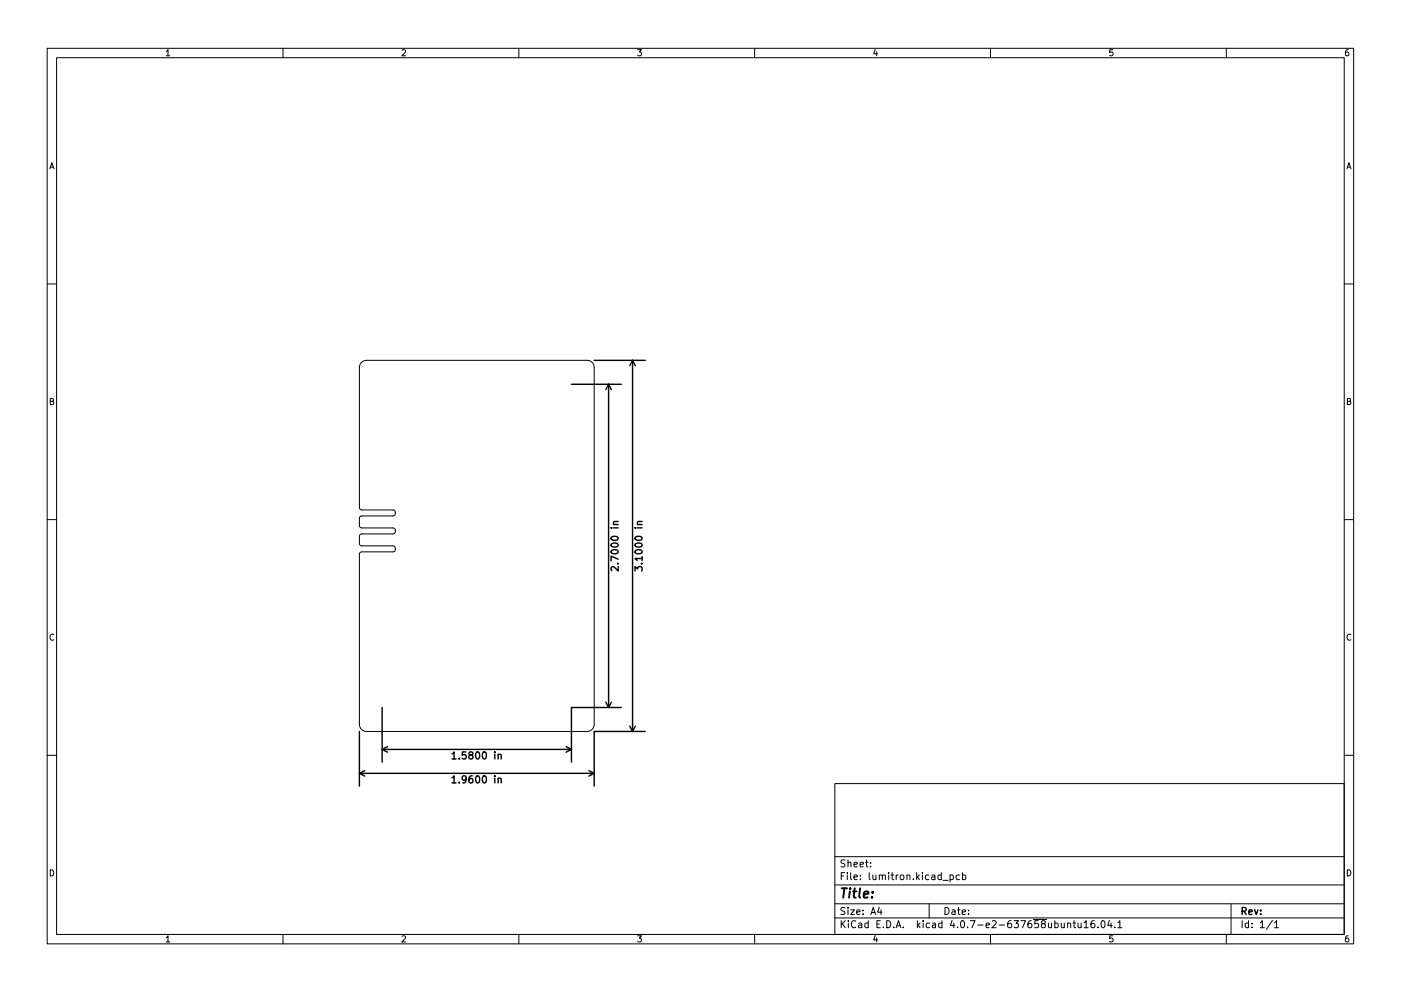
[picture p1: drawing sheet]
<svg xmlns="http://www.w3.org/2000/svg" width="297mm" height="210mm" viewBox="0 0 297 210" stroke-linecap="round" stroke-linejoin="round" font-family="sans-serif">
<g fill="none" stroke="#000" stroke-width=".21">
<path d="M10 10.2h277v190.1h-277zM12 12.2h273v186.1h-273zM35.2 10.9l.4-.4v1.3M35.2 11.8h.8M60 10.2v2M85.2 10.7l.5-.2 .3 .4-.8 .9h.8M110 10.2v2M135.2 10.5h.8l-.4 .5 .3 .2v.5l-.2 .1-.5-.1M160 10.2v2M185.6 10.5l-.4 .9h.9M185.9 11v.8M210 10.2v2"/>
<path d="M235.9 10.5h-.6l-.1 .7 .7-.1v.6l-.2 .1-.5-.1M260 10.2v2M285.9 10.5l-.4 .1-.2 .2-.1 .8 .3 .2 .4-.1v-.6l-.4-.1-.3 .3M10.6 35.8l.4-1.3 .4 1.3M10.7 35.5h.6M285.6 35.8l.4-1.3 .4 1.3M285.7 35.5h.6M10 60.2h2M76.6 76.9l.5-.3 .6-.2h46.8a1.52 1.52 0 0 1 1.5 1.6v75.7a1.52 1.52 0 0 1-1.5 1.5h-46.8a1.52 1.52 0 0 1-1.5-1.5v-36.2l.5-.4h6.7l.3-.2 .1-.3v-.5l-.4-.3h-6.7l-.5-.4v-1.7l.3-.4h6.9l.3-.2 .1-.3v-.5l-.4-.3h-6.7l-.5-.4v-1.7l.3-.4h6.9l.3-.2 .1-.3v-.5l-.4-.3h-6.7l-.5-.4v-29.8l.1-.7zM285 60.2h2M10.7 85.2l.5-.1 .1-.4-.6-.2v1.3h.5l.2-.4-.3-.2M285.7 85.2l.5-.1 .1-.4-.6-.2v1.3h.5l.2-.4-.3-.2"/>
<path d="M10 110.2h2M285 110.2h2M11.4 134.7a.58 .58 0 0 0-.8 .5 .58 .58 0 0 0 .8 .5M286.4 134.7a.58 .58 0 0 0-.8 .5 .58 .58 0 0 0 .8 .5M10 160.2h2M177 166.3h108v32h-108zM285 160.2h2M10.7 184.5a.66 .66 0 0 1 .7 .7 .66 .66 0 0 1-.7 .6zM35.2 198.9l.4-.4v1.3M35.2 199.8h.8M60 198.3v2M85.2 198.7l.5-.2 .3 .4-.8 .9h.8"/>
<path d="M110 198.3v2M135.2 198.5h.8l-.4 .5 .3 .2v.5l-.2 .1-.5-.1M160 198.3v2M177 194.8h108M177 191.8h108M177 187.8h108M177 181.8h108M178.4 195.3v1.5M178.4 185.8h.5M178.6 196l.6 .8M179.1 185.1h-.7v1.5M179.1 192.6l-.5-.1-.2 .2v.4l.6 .3 .1 .3-.2 .3h-.6"/>
<path d="M179.1 182.5l-.5-.1-.2 .2v.4l.6 .3 .1 .3-.2 .3h-.6M179.2 195.3l-.8 .9M179.6 185.1v.2M179.6 185.6v1M179.8 192.5v.2M179.8 183.1l.2-.2 .4 .1v.9M179.8 182.4v1.5M179.8 193v1M179.9 195.3v.2M179.9 195.8v1M180.4 193h.7l-.7 1h.7M180.4 185.1v1.3l.2 .2"/>
<path d="M181.1 186.1l.7-.1-.1-.3-.4-.1-.2 .2v.8h.6M181.1 183.4l.7-.1-.1-.3-.4-.1-.2 .2v.8h.6M181.4 195.5a.71 .71 0 0 0-1 .5 .71 .71 0 0 0 .7 .8l.3-.1M181.6 193.5l.8-.1-.1-.3-.4-.1-.3 .2 .1 .8h.6M182.1 195.9h.5l.1 .9M182.4 183.4l.7-.1-.1-.3-.4-.1-.2 .2v.8h.6M182.4 186.5v.1M182.4 185.7v.1M182.7 196.2l-.5 .1-.2 .2 .2 .3h.5M183 193.9v.1M183 193.1v.1M183.5 182.9h.6"/>
<path d="M183.7 182.4v1.3l.4 .2M184.1 195.9l-.5-.1-.2 .3 .1 .7h.6M184.1 195.3v1.5M184.3 185.1v1.3l.2 .2M184.6 183.8v.1M184.6 183v.1M184.6 194l.5-1.5 .5 1.5M184.8 193.6h.7M185.1 185.6v1h.4l.2-.1M185.6 198.5l-.4 .9h.9M185.7 185.6v1M185.9 199v.8"/>
<path d="M185.9 196h.5M186.4 192.5l-.3 1h.9M186.4 185.8l.2-.2 .4 .1 .1 .9M186.4 185.6v1M186.6 195.3h-.7v1.5h.7M186.8 193v1M187.1 185.8l.2-.2 .3 .1 .1 .9M187.3 196.7v.1M188 195.3a.76 .76 0 0 1 .9 .8 .76 .76 0 0 1-.9 .7zM188.4 185.1v.2M188.4 185.6v1M188.9 185.6h.6"/>
<path d="M189.1 185.1v1.3l.4 .2M189.5 196.7v.1M190 196.8l.5-1.5 .5 1.5M190 185.6v1M190.1 196.4h.8M190.4 185.6l-.4 .3M191 185.7l.4-.1 .2 .3v.4l-.2 .3h-.4l-.1-.3zM191.5 196.7v.1M192.3 185.8l.2-.2 .4 .1v.9M192.3 185.6v1M193.6 186.5v.1M194.4 185.1v1.5"/>
<path d="M194.5 195.3v1.5M194.5 186.1l.4 .5M194.6 196.3l.5 .5M194.9 185.6l-.5 .6M195.1 195.8l-.6 .6M195.6 185.1v.2M195.6 185.6v1M195.7 195.3v.2M195.7 195.8v1M196.9 185.7l-.4-.1-.3 .3 .2 .7h.5M197 191.8v3M197.1 195.9l-.5-.1-.2 .3 .1 .7h.6"/>
<path d="M197.6 185.7h.5l.1 .9M197.7 195.9h.6l.1 .9M198.2 186l-.5 .1-.2 .2 .2 .3h.5M198.4 196.2l-.5 .1-.3 .2 .3 .3h.5M199.6 185.7l-.5-.1-.2 .3 .1 .7h.6M199.6 185.1v1.5M199.7 195.9l-.4-.1-.3 .3 .1 .7h.6M199.7 195.3v1.5M199.9 186.8h1.2M200.4 192.5a.76 .76 0 0 1 .8 .8 .76 .76 0 0 1-.8 .7zM201.4 185.7l.5-.1 .2 .3-.1 .7h-.6M201.4 185.6v1.5"/>
<path d="M201.9 193.1h.5l.1 .9M201.9 195.3l-.4 1h.9M202.2 195.8v1M202.5 193.4l-.5 .1-.2 .2 .2 .3h.5M203 196.7v.1M203 193h.6M203.2 192.5v1.3l.4 .2M203.4 185.7l-.4-.1-.3 .3 .2 .7h.5M203.9 195.4l.1-.1a.8 .8 0 0 1 .5 .8 .8 .8 0 0 1-.5 .7 1 1 0 0 1-.1-1.4zM204 193.5l.7-.1-.1-.3-.4-.1-.2 .2 .1 .8h.5M204.1 185.7l.4-.1 .3 .3-.2 .7h-.5M204.1 185.1v1.5"/>
<path d="M205.1 196.7v.1M205.4 193.9v.1M205.4 193.1v.1M205.7 195.3h1l-.6 1.5M207.3 196.3h1.1M209.1 196.3l.7-.1-.1-.3-.4-.1-.2 .2v.8h.6M210 198.3v2M210.4 195.5l.5-.2 .3 .5-.9 1h.9M211.9 196.3h1.1M214.4 195.3l-.5 .1a1.01 1.01 0 0 0 0 1.4l.5-.1 .1-.5-.3-.3h-.3l-.3 .3M215 195.3h.9l-.5 .6 .5 .1v.7l-.3 .1-.6-.1M216.4 195.3h1l-.6 1.5"/>
<path d="M218.6 195.3l-.4 .1a1.01 1.01 0 0 0 0 1.4l.5-.1 .1-.5-.3-.3h-.3l-.3 .3M219.1 195.1h2.8M220.1 195.3h-.7v.7l.2-.1 .5 .1 .1 .2-.1 .5-.2 .1-.5-.1M221.1 196l-.3-.3 .1-.2 .2-.2 .4 .1 .1 .4-.7 .2-.1 .3 .1 .4 .2 .1h.4l.1-.3v-.4l-.2-.1M222.3 195.8l.1 1h.3l.2-.1M222.9 195.8v1M223.6 195.9l.5-.1 .3 .3-.2 .7h-.6M223.6 195.3v1.5M225 195.8l.1 1h.3l.2-.1M225.6 195.8v1M226.4 196l.2-.2 .3 .1 .1 .9M226.4 195.8v1"/>
<path d="M227.5 195.8h.6M227.7 195.3v1.3l.4 .2M228.6 195.8v1h.4l.2-.1M229.2 195.8v1M229.9 195.8l.4-.5v1.5M229.9 196.8h.8M232 195.3l-.4 .1a1.01 1.01 0 0 0 0 1.4l.5-.1v-.5l-.2-.3h-.3l-.3 .3M232.8 196.7v.1M233.6 195.4l.2-.1a.8 .8 0 0 1 .5 .8 .8 .8 0 0 1-.5 .7 1 1 0 0 1-.2-1.4zM235.2 195.3l-.3 1h.9M235.6 195.8v1M235.9 198.5h-.6l-.1 .7 .7-.1v.6l-.2 .1-.5-.1"/>
<path d="M236.4 196.7v.1M237 195.8l.4-.5v1.5M237 196.8h.9M260 198.3v2M261 191.8v6.5M263.4 195.3v1.5M264.7 195.9l-.4-.1-.3 .3 .1 .7h.6M264.7 195.3v1.5M265.4 196.7v.1M265.4 195.9v.1M267.2 195.8l.4-.5v1.5M267.2 196.8h.9"/>
<path d="M269.8 195.3l-1.3 1.9M270.2 195.8l.4-.5v1.5M270.2 196.8h.9M285.7 184.5a.66 .66 0 0 1 .7 .7 .66 .66 0 0 1-.7 .6zM285.9 198.5l-.4 .1-.2 .3-.1 .7 .3 .2 .4-.1v-.6l-.4-.1-.3 .3"/>
</g>
<g fill="none" stroke="#000" stroke-width=".3">
<path d="M126 76.4h10.8M134.1 76.4v78.8M134.1 76.4l.6 1.2M134.1 76.4l-.6 1.2M121.2 81.5h10.5M129 81.5v68.6M129 81.5l.6 1.2M129 81.5l-.6 1.2M129.6 112h.1M129.6 115.4a.89 .89 0 0 1 1.5 .3 .85 .85 0 0 1-1.5-.1zM129.6 114a.89 .89 0 0 1 1.5 .3 .85 .85 0 0 1-1.5-.2zM129.7 116.8a.81 .81 0 0 1 1.4 .3 .85 .85 0 0 1-1.5-.1z"/>
<path d="M130.1 112h1M130.1 111.3h1M130.9 119.6h.2M131.1 118.6l-1.5-.6v1M131.1 110.6l-1 .1v.4l.1 .2M134.6 112h.2M134.7 115.4a.89 .89 0 0 1 1.4 .3 .85 .85 0 0 1-1.5-.1zM134.7 114a.89 .89 0 0 1 1.4 .3 .85 .85 0 0 1-1.5-.2zM134.8 116.8a.81 .81 0 0 1 1.3 .3 .85 .85 0 0 1-1.5-.1zM135.1 112h1M135.1 111.3h1M136 119.6h.1"/>
<path d="M136.1 118.5h-1.5l.5 .4M136.1 110.6l-.9 .1-.1 .4 .2 .2M136.1 118.1v.8M131.1 120.2v.9l-1.1-.9-.4 .3 .1 .6M134.6 121.1v-.9l.6 .5 .2-.4h.6l.1 .2-.1 .6M76.2 155.2v11.6M81 159h40.2M81 150.1v11.6M81 159l1.2 .6M82.2 158.4l-1.2 .6M95.8 160l.5-.5v1.5M98.8 159.5h-.7l-.1 .7 .2-.1 .5 .1 .1 .2v.5l-.2 .1-.6-.1"/>
<path d="M101.1 159.6l.1-.1a.8 .8 0 0 1 .5 .8 .8 .8 0 0 1-.5 .7 1 1 0 0 1-.1-1.4zM102.4 159.7l.2-.2a.8 .8 0 0 1 .5 .8 .8 .8 0 0 1-.5 .7l-.2-.1-.1-.4zM104.9 159.5v.2M120 158.4l1.2 .6M121.2 159l-1.2 .6M128.4 149l.6 1.1M129.6 149l-.6 1.1M131.7 150.1h-10.5v11.6M133.5 154.1l.6 1.1M134.7 154.1l-.6 1.1M136.8 155.2h-10.8v11.6M76.2 164.1h49.8"/>
<path d="M76.2 164.1l1.1 .6M77.3 163.5l-1.1 .6M95.8 165l.5-.4v1.5M95.8 166.1h.9M95.8 161h.9M97.3 166v.1M97.3 160.9v.1M98.8 165.2l-.2 .3h-.5l-.1-.3v-.3l.3-.3 .4 .1 .1 .2a1 1 0 0 1-.4 1.2h-.3M99.7 160.2l-.3-.3 .1-.2 .2-.2 .4 .1 .1 .4-.6 .2-.2 .3v.2l.3 .3h.3l.3-.3-.1-.4-.2-.1M100.1 164.6l-.4 .1a1.01 1.01 0 0 0 0 1.4l.5-.1 .1-.5-.3-.3h-.4l-.2 .3M101.1 164.7l.1-.1a.8 .8 0 0 1 .5 .8 .8 .8 0 0 1-.5 .7 1 1 0 0 1-.1-1.4zM102.4 164.7l.2-.1a.8 .8 0 0 1 .5 .8 .8 .8 0 0 1-.5 .7l-.2-.1-.1-.5z"/>
<path d="M104.9 164.6v.1M104.9 160v1M104.9 165.1v1M105.6 165.2l.2-.1 .4 .1 .1 .9M105.6 160.2l.2-.2 .4 .1 .1 .9M105.6 160v1M105.6 165.1v1M124.9 163.5l1.1 .6M126 164.1l-1.1 .6M263.4 193.3l.7-.1 .1-.2-.1-.3-.7-.2v1.5M263.7 193.3l.5 .7M264.8 193.5l.7-.1-.1-.3-.4-.1-.2 .2 .1 .8h.5"/>
<path d="M266 193l.4 1 .3-1M267.3 193.9v.1M267.3 193.1v.1"/>
</g>
<path d="M178.5 188.5h1.1M179 188.5l-.2 2M180.2 189.1l-.2 1.4M180.3 188.5l-.1 .2M180.8 189.1h.8M181.2 188.5l-.2 1.7 .1 .2 .3 .1M182.4 188.5l-.3 1.7 .3 .3M183.1 189.8l1-.2v-.4h-.8l-.2 1 .2 .3 .6-.1M184.9 190.3v.2M185 189.2v.2" fill="none" stroke="#000" stroke-width=".4"/>
</svg>
